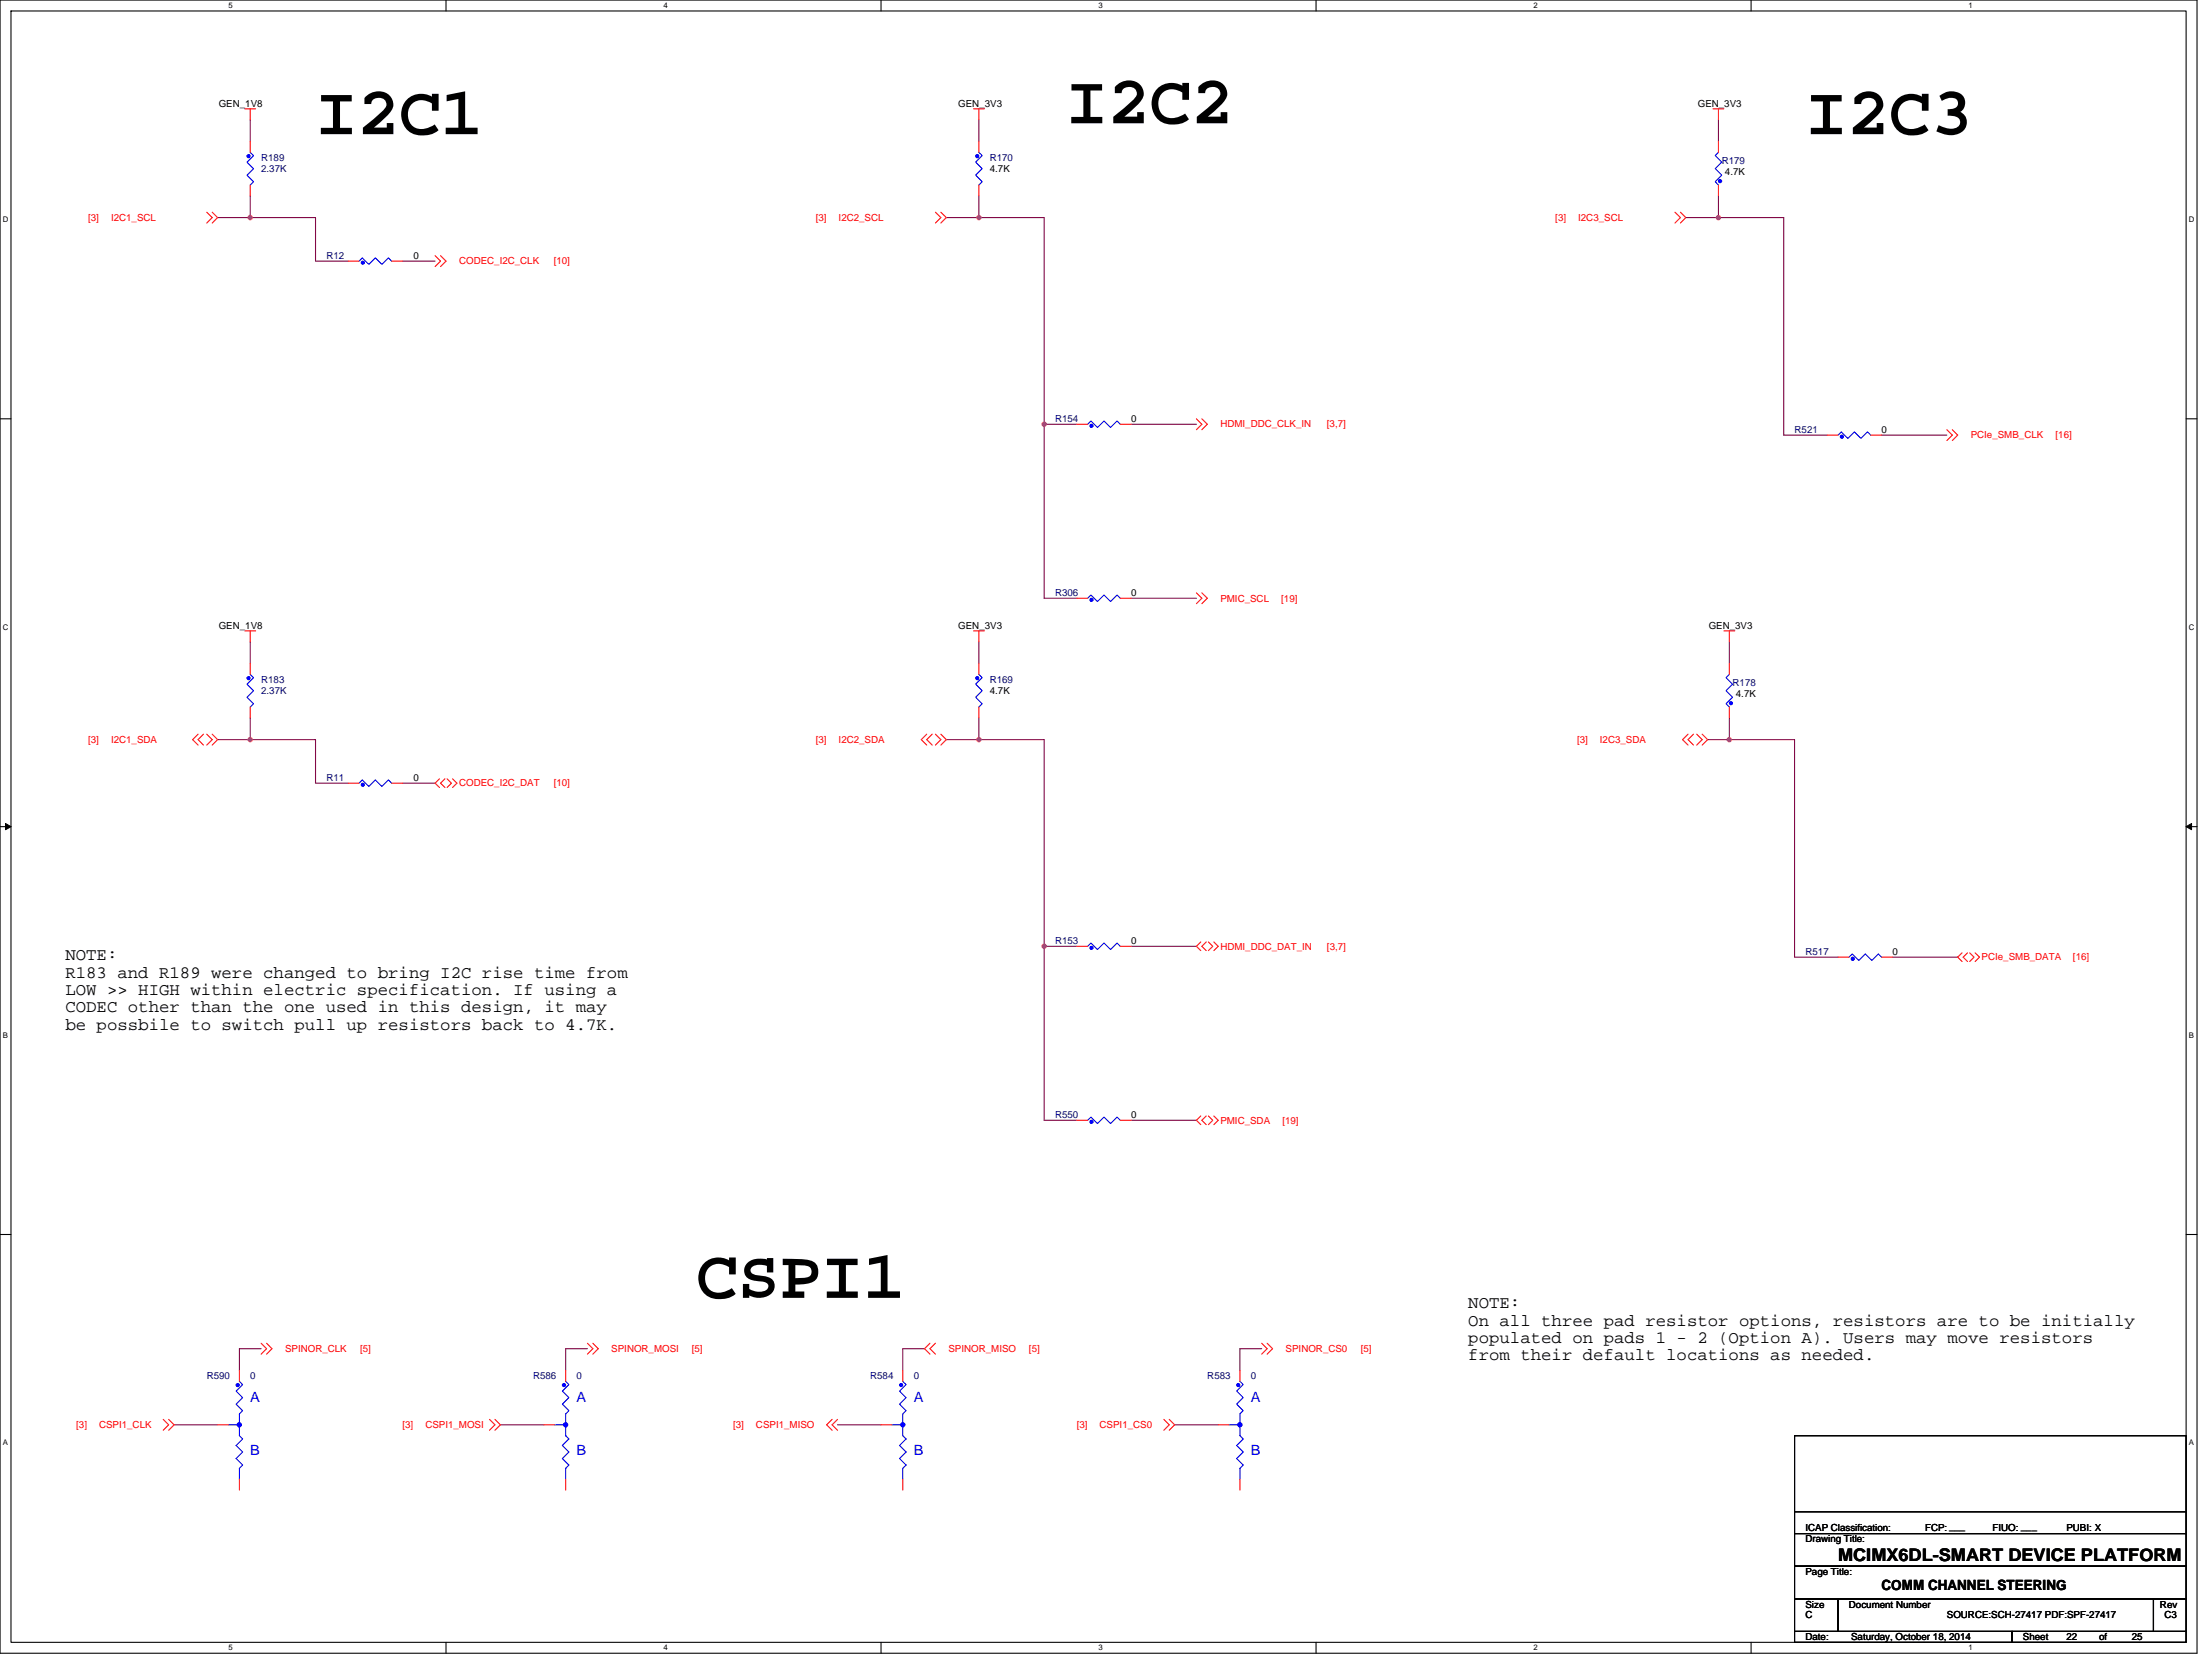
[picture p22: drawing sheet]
<svg xmlns="http://www.w3.org/2000/svg" width="610mm" height="457mm" viewBox="0 0 610 457" stroke-linecap="round" stroke-linejoin="round" font-family="sans-serif">
<defs><g id="words">
<g font-size="19.2">
<text x="293.8" y="34">I2C2</text>
<text x="87" y="37">I2C1</text>
<text x="497.6" y="37">I2C3</text>
<text x="191.9" y="357.7">CSPI1</text>
</g>
<g font-size="4.8">
<text x="18" y="264.6">NOTE:</text>
<text x="18" y="269.4">R183 and R189 were changed to bring I2C rise time from</text>
<text x="18" y="274.2">LOW &gt;&gt; HIGH within electric specification. If using a</text>
<text x="18" y="279">CODEC other than the one used in this design, it may</text>
<text x="18" y="283.8">be possbile to switch pull up resistors back to 4.7K.</text>
<text x="404.6" y="360.5">NOTE:</text>
<text x="404.6" y="365.3">On all three pad resistor options, resistors are to be initially</text>
<text x="404.6" y="370.1">populated on pads 1 - 2 (Option A). Users may move resistors</text>
<text x="404.6" y="374.9">from their default locations as needed.</text>
<text x="506.6" y="430.1">MCIMX6DL-SMART DEVICE PLATFORM</text>
</g>
<g font-size="3.9" fill="#00f">
<text x="69" y="386.3">A</text>
<text x="158.9" y="386.3">A</text>
<text x="251.8" y="386.3">A</text>
<text x="344.7" y="386.3">A</text>
<text x="69" y="401">B</text>
<text x="158.9" y="401">B</text>
<text x="251.8" y="401">B</text>
<text x="344.7" y="401">B</text>
</g>
<text font-size="3.9" x="518.5" y="438.2">COMM CHANNEL STEERING</text>
<g font-size="2.7">
<text x="60.3" y="29.4">GEN_1V8</text>
<text x="264.1" y="29.4">GEN_3V3</text>
<text x="467.9" y="29.4">GEN_3V3</text>
<text x="272.8" y="47.4">4.7K</text>
<text x="475.4" y="48.3">4.7K</text>
<text x="113.9" y="71.4">0</text>
<text x="311.7" y="116.3">0</text>
<text x="518.5" y="119.3">0</text>
<text x="311.7" y="164.3">0</text>
<text x="60.3" y="173.3">GEN_1V8</text>
<text x="264.1" y="173.3">GEN_3V3</text>
<text x="470.9" y="173.3">GEN_3V3</text>
<text x="272.8" y="191.2">4.7K</text>
<text x="478.4" y="192.2">4.7K</text>
<text x="113.9" y="215.2">0</text>
<text x="311.7" y="260.2">0</text>
<text x="521.5" y="263.2">0</text>
<text x="311.7" y="308.1">0</text>
<text x="497.6" y="425">Drawing Title:</text>
<text x="497.6" y="422">ICAP Classification:</text>
<text x="530.5" y="422">FCP: ___</text>
<text x="549.1" y="422">FIUO: ___</text>
<text x="569.5" y="422">PUBI: X</text>
<text x="497.6" y="434">Page Title:</text>
<text x="497.6" y="443">Size</text>
<text x="509.5" y="443">Document Number</text>
<text x="595.3" y="443">Rev</text>
<text x="497.6" y="446">C</text>
<text x="536.5" y="446">SOURCE:SCH-27417 PDF:SPF-27417</text>
<text x="596.5" y="446">C3</text>
<text x="497.6" y="452">Date:</text>
<text x="510.2" y="452">Saturday, October 18, 2014</text>
<text x="557.5" y="452">Sheet</text>
<text x="569.5" y="452">22</text>
<text x="578.5" y="452">of</text>
<text x="587.5" y="452">25</text>
</g>
<g font-size="2.7" fill="#000080">
<text x="72" y="44.4">R189</text>
<text x="72" y="47.4">2.37K</text>
<text x="272.8" y="44.4">R170</text>
<text x="474.5" y="45.3">R179</text>
<text x="89.9" y="71.4">R12</text>
<text x="290.8" y="116.3">R154</text>
<text x="494.6" y="119.3">R521</text>
<text x="290.8" y="164.3">R306</text>
<text x="72" y="188.3">R183</text>
<text x="72" y="191.2">2.37K</text>
<text x="272.8" y="188.3">R169</text>
<text x="477.5" y="189.1">R178</text>
<text x="89.9" y="215.2">R11</text>
<text x="290.8" y="260.2">R153</text>
<text x="497.6" y="263.2">R517</text>
<text x="290.8" y="308.1">R550</text>
<text x="57" y="380.1">R590</text>
<text x="69" y="380.1">0</text>
<text x="146.9" y="380.1">R586</text>
<text x="158.9" y="380.1">0</text>
<text x="239.8" y="380.1">R584</text>
<text x="251.8" y="380.1">0</text>
<text x="332.7" y="380.1">R583</text>
<text x="344.7" y="380.1">0</text>
</g>
<g font-size="2.7" fill="#f00">
<text x="24.3" y="60.9">[3]</text>
<text x="30.6" y="60.9">I2C1_SCL</text>
<text x="224.8" y="60.9">[3]</text>
<text x="231.1" y="60.9">I2C2_SCL</text>
<text x="428.6" y="60.9">[3]</text>
<text x="434.9" y="60.9">I2C3_SCL</text>
<text x="126.5" y="72.9">CODEC_I2C_CLK</text>
<text x="152.6" y="72.9">[10]</text>
<text x="336.3" y="117.8">HDMI_DDC_CLK_IN</text>
<text x="365.7" y="117.8">[3,7]</text>
<text x="543.1" y="120.8">PCIe_SMB_CLK</text>
<text x="566.5" y="120.8">[16]</text>
<text x="336.3" y="165.8">PMIC_SCL</text>
<text x="353.1" y="165.8">[19]</text>
<text x="24.3" y="204.7">[3]</text>
<text x="30.6" y="204.7">I2C1_SDA</text>
<text x="224.8" y="204.7">[3]</text>
<text x="231.1" y="204.7">I2C2_SDA</text>
<text x="434.6" y="204.7">[3]</text>
<text x="440.9" y="204.7">I2C3_SDA</text>
<text x="126.5" y="216.7">CODEC_I2C_DAT</text>
<text x="152.6" y="216.7">[10]</text>
<text x="336.3" y="261.7">HDMI_DDC_DAT_IN</text>
<text x="365.7" y="261.7">[3,7]</text>
<text x="546.1" y="264.7">PCIe_SMB_DATA</text>
<text x="571.3" y="264.7">[16]</text>
<text x="336.3" y="309.6">PMIC_SDA</text>
<text x="353.4" y="309.6">[19]</text>
<text x="78.5" y="372.6">SPINOR_CLK</text>
<text x="99.2" y="372.6">[5]</text>
<text x="168.5" y="372.6">SPINOR_MOSI</text>
<text x="190.6" y="372.6">[5]</text>
<text x="261.4" y="372.6">SPINOR_MISO</text>
<text x="283.6" y="372.6">[5]</text>
<text x="354.3" y="372.6">SPINOR_CS0</text>
<text x="375" y="372.6">[5]</text>
<text x="21" y="393.6">[3]</text>
<text x="27.3" y="393.6">CSPI1_CLK</text>
<text x="110.9" y="393.6">[3]</text>
<text x="117.2" y="393.6">CSPI1_MOSI</text>
<text x="202" y="393.6">[3]</text>
<text x="208.3" y="393.6">CSPI1_MISO</text>
<text x="296.8" y="393.6">[3]</text>
<text x="303" y="393.6">CSPI1_CS0</text>
</g>
<g font-size="2.1">
<text x="63" y="2.3">5</text>
<text x="182.9" y="2.3">4</text>
<text x="302.7" y="2.3">3</text>
<text x="422.6" y="2.3">2</text>
<text x="542.5" y="2.3">1</text>
<text x=".8" y="61.2">D</text>
<text x="603.2" y="61.2">D</text>
<text x=".8" y="173.5">C</text>
<text x="603.2" y="173.5">C</text>
<text x=".8" y="285.9">B</text>
<text x="603.2" y="285.9">B</text>
<text x=".8" y="398.3">A</text>
<text x="603.2" y="398.3">A</text>
<text x="63" y="454.9">5</text>
<text x="182.9" y="454.9">4</text>
<text x="302.7" y="454.9">3</text>
<text x="422.6" y="454.9">2</text>
<text x="542.5" y="454.9">1</text>
</g>
</g></defs>
<path d="M0 0h605.5v455.6h-605.5zM3 3h599.5v449.6h-599.5z" fill="none" stroke="#000" stroke-width=".3"/>
<g fill="#fff">
<path d="M63 .3h1.2v2.4h-1.2z"/>
<path d="M63 452.9h1.2v2.4h-1.2z"/>
</g>
<path d="M122.9 0v3M122.9 452.6v3" fill="none" stroke="#000" stroke-width=".3"/>
<g fill="#fff">
<path d="M182.9 .3h1.1v2.4h-1.1z"/>
<path d="M182.9 452.9h1.1v2.4h-1.1z"/>
</g>
<path d="M242.8 0v3M242.8 452.6v3" fill="none" stroke="#000" stroke-width=".3"/>
<g fill="#fff">
<path d="M302.7 .3h1.2v2.4h-1.2z"/>
<path d="M302.7 452.9h1.2v2.4h-1.2z"/>
</g>
<path d="M362.7 0v3M362.7 452.6v3" fill="none" stroke="#000" stroke-width=".3"/>
<g fill="#fff">
<path d="M422.6 .3h1.2v2.4h-1.2z"/>
<path d="M422.6 452.9h1.2v2.4h-1.2z"/>
</g>
<path d="M482.6 0v3M482.6 452.6v3" fill="none" stroke="#000" stroke-width=".3"/>
<g fill="#fff">
<path d="M542.5 .3h1.2v2.4h-1.2z"/>
<path d="M542.5 452.9h1.2v2.4h-1.2z"/>
<path d="M.8 59.2h1.5v2.4h-1.5z"/>
<path d="M603.2 59.2h1.6v2.4h-1.6z"/>
<path d="M.8 171.6h1.5v2.4h-1.5z"/>
<path d="M603.2 171.6h1.6v2.4h-1.6z"/>
</g>
<path d="M0 115.4h3M602.5 115.4h3" fill="none" stroke="#000" stroke-width=".3"/>
<g fill="#fff">
<path d="M.8 284h1.4v2.4h-1.4z"/>
<path d="M603.2 284h1.4v2.4h-1.4z"/>
</g>
<path d="M0 227.8h3M602.5 227.8h3" fill="none" stroke="#000" stroke-width=".3"/>
<path d="M1.5 226.9l1.5 .9-1.5 .9zM602.5 227.8l1.5-.9v1.8z" fill="#000" stroke="#000" stroke-width=".28"/>
<g fill="#fff">
<path d="M.7 396.4h1.5v2.4h-1.5z"/>
<path d="M603.2 396.4h1.4v2.4h-1.4z"/>
</g>
<path d="M0 340.2h3M602.5 340.2h3M494.6 395.7h107.9v26.9h-107.9zM494.6 416.6h107.9M494.6 422.6h107.9v9h-107.9zM494.6 431.6h107.9v9h-107.9zM494.6 449.6h59.9v3h-59.9zM494.6 440.6h12v9h-12zM506.6 440.6h86.9v9h-86.9zM554.5 449.6h48v3h-48zM593.5 440.6h9v9h-9z" fill="none" stroke="#000" stroke-width=".3"/>
<g fill="none" stroke="#800040" stroke-width=".3">
<path d="M69 33v6M269.8 33v6M473.6 33v6M60 60h9M69 60h18v12h8.9M69 54v6M260.8 60h9M269.8 54v6M269.8 60h18v56.9M464.6 60h9M473.6 54v6M473.6 60h18v59.9h12"/>
<path d="M110.9 72h9M296.8 116.9h-9v48h9M311.7 116.9h18M518.5 119.9h18M69 176.9v6M269.8 176.9v6M311.7 164.9h18M476.6 176.9v6M69 197.8v6M269.8 197.8v6M476.6 197.8v6M60 203.8h9"/>
<path d="M69 203.8h18v12h8.9M110.9 215.8h9M260.8 203.8h9M269.8 203.8h18v57M470.6 203.8h6M476.6 203.8h18v60h12M296.8 260.8h-9v47.9h9M311.7 260.8h18M521.5 263.8h18M311.7 308.7h18M72 371.7h-6v6M161.9 371.7h-6v6"/>
<path d="M254.8 371.7h-6v6M347.7 371.7h-6v6M48 392.7h12M137.9 392.7h12M230.8 392.7h12M323.7 392.7h12"/>
</g>
<g fill="#f0f" stroke="#f0f" stroke-width=".3">
<circle cx="473.6" cy="60" r=".59"/>
<circle cx="476.6" cy="203.8" r=".59"/>
<circle cx="269.8" cy="60" r=".59"/>
<circle cx="269.8" cy="203.8" r=".59"/>
<circle cx="69" cy="60" r=".59"/>
<circle cx="69" cy="203.8" r=".59"/>
<circle cx="287.7" cy="260.8" r=".59"/>
<circle cx="287.7" cy="116.9" r=".59"/>
</g>
<g fill="none" stroke="#f00" stroke-width=".3">
<path d="M67.5 30h3M69 30v3M69 39v3M268.3 30h3M269.8 30v3M269.8 39v3M472.1 30h3M473.6 30v3M473.6 39v3M57 58.5l1.5 1.5-1.5 1.5M58.5 58.5l1.5 1.5-1.5 1.5M69 51v3"/>
<path d="M257.8 58.5l1.5 1.5-1.5 1.5M259.3 58.5l1.5 1.5-1.5 1.5M269.8 51v3M461.6 58.5l1.5 1.5-1.5 1.5M463.1 58.5l1.5 1.5-1.5 1.5M473.6 51v3M95.9 72h3M107.9 72h3M119.9 70.5l1.5 1.5-1.5 1.5M121.4 70.5l1.5 1.5-1.5 1.5M296.8 116.9h2.9M308.7 116.9h3"/>
<path d="M329.7 115.4l1.5 1.5-1.5 1.5M331.2 115.4l1.5 1.5-1.5 1.5M503.6 119.9h3M515.6 119.9h2.9M536.5 118.4l1.5 1.5-1.5 1.5M538 118.4l1.5 1.5-1.5 1.5M67.5 173.9h3M69 173.9v3M268.3 173.9h3M269.8 173.9v3M296.8 164.9h2.9M308.7 164.9h3"/>
<path d="M329.7 163.4l1.5 1.5-1.5 1.5M331.2 163.4l1.5 1.5-1.5 1.5M475.1 173.9h3M476.6 173.9v3M69 182.9v3M69 194.8v3M269.8 182.9v3M269.8 194.8v3M476.6 194.8v3M476.6 182.9v3M54.6 202.3l-1.5 1.5 1.5 1.5M56.1 202.3l-1.5 1.5 1.5 1.5"/>
<path d="M57 202.3l1.5 1.5-1.5 1.5M58.5 202.3l1.5 1.5-1.5 1.5M95.9 215.8h3M107.9 215.8h3M121.1 214.6l-1.2 1.2 1.2 1.2M122.6 214.6l-1.2 1.2 1.2 1.2M123.2 214.6l1.2 1.2-1.2 1.2M124.7 214.6l1.2 1.2-1.2 1.2M255.4 202.3l-1.5 1.5 1.5 1.5M256.9 202.3l-1.5 1.5 1.5 1.5M257.8 202.3l1.5 1.5-1.5 1.5M259.3 202.3l1.5 1.5-1.5 1.5"/>
<path d="M465.2 202.3l-1.5 1.5 1.5 1.5M466.7 202.3l-1.5 1.5 1.5 1.5M467.6 202.3l1.5 1.5-1.5 1.5M469.1 202.3l1.5 1.5-1.5 1.5M330.9 259.6l-1.2 1.2 1.2 1.2M332.4 259.6l-1.2 1.2 1.2 1.2M333 259.6l1.2 1.2-1.2 1.2M334.5 259.6l1.2 1.2-1.2 1.2M296.8 260.8h2.9M308.7 260.8h3M506.6 263.8h2.9M518.5 263.8h3"/>
<path d="M540.7 262.6l-1.2 1.2 1.2 1.2M542.2 262.6l-1.2 1.2 1.2 1.2M542.8 262.6l1.2 1.2-1.2 1.2M544.3 262.6l1.2 1.2-1.2 1.2M296.8 308.7h2.9M308.7 308.7h3M330.9 307.6l-1.2 1.1 1.2 1.2M332.4 307.6l-1.2 1.1 1.2 1.2M333 307.6l1.2 1.1-1.2 1.2M334.5 307.6l1.2 1.1-1.2 1.2M66 377.7v3M72 370.2l1.5 1.5-1.5 1.5"/>
<path d="M73.5 370.2l1.5 1.5-1.5 1.5M155.9 377.7v3M161.9 370.2l1.5 1.5-1.5 1.5M163.4 370.2l1.5 1.5-1.5 1.5M248.8 377.7v3M256.3 370.2l-1.5 1.5 1.5 1.5M257.8 370.2l-1.5 1.5 1.5 1.5M341.7 377.7v3M347.7 370.2l1.5 1.5-1.5 1.5M349.2 370.2l1.5 1.5-1.5 1.5M45 391.2l1.5 1.5-1.5 1.5M46.5 391.2l1.5 1.5-1.5 1.5"/>
<path d="M60 392.7h3M134.9 391.2l1.5 1.5-1.5 1.5M136.4 391.2l1.5 1.5-1.5 1.5M149.9 392.7h3M229.3 391.2l-1.5 1.5 1.5 1.5M230.8 391.2l-1.5 1.5 1.5 1.5M242.8 392.7h3M320.7 391.2l1.5 1.5-1.5 1.5M322.2 391.2l1.5 1.5-1.5 1.5M335.7 392.7h3M66 407.6v3.1M155.9 407.6v3.1"/>
<path d="M248.8 407.6v3.1M341.7 407.6v3.1"/>
</g>
<g fill="none" stroke="#00f" stroke-width=".3">
<path d="M69 42l.9 .9-1.8 1.8 1.8 1.8-1.8 1.8 1.8 1.8-.9 .9M269.8 42l.9 .9-1.8 1.8 1.8 1.8-1.8 1.8 1.8 1.8-.9 .9M473.6 42l-.9 .9 1.8 1.8-1.8 1.8 1.8 1.8-1.8 1.8 .9 .9M98.9 72l.9-.9 1.8 1.8 1.8-1.8 1.8 1.8 1.8-1.8 .9 .9M299.7 116.9l1-.9 1.8 1.8 1.7-1.8 1.8 1.8 1.8-1.8 .9 .9M506.6 119.9l.8-.9 1.8 1.8 1.8-1.8 1.8 1.8 1.8-1.8 1 .9M299.7 164.9l1-.9 1.8 1.8 1.7-1.8 1.8 1.8 1.8-1.8 .9 .9M69 185.9l.9 .9-1.8 1.8 1.8 1.8-1.8 1.8 1.8 1.8-.9 .8M269.8 185.9l.9 .9-1.8 1.8 1.8 1.8-1.8 1.8 1.8 1.8-.9 .8M476.6 185.9l-.9 .9 1.8 1.8-1.8 1.8 1.8 1.8-1.8 1.8 .9 .8M98.9 215.8l.9-.9 1.8 1.8 1.8-1.8 1.8 1.8 1.8-1.8 .9 .9M299.7 260.8l1-.9 1.8 1.8 1.7-1.8 1.8 1.8 1.8-1.8 .9 .9"/>
<path d="M509.5 263.8l1-.9 1.8 1.8 1.8-1.8 1.8 1.8 1.8-1.8 .8 .9M299.7 308.7l1-.9 1.8 1.8 1.7-1.8 1.8 1.8 1.8-1.8 .9 .9M63 392.7h3M66 380.7l.9 .9-1.8 1.8 1.8 1.8-1.8 1.8 1.8 1.8-.9 .9v6l.9 .9-1.8 1.8 1.8 1.8-1.8 1.8 1.8 1.8-.9 .8v3M152.9 392.7h3M155.9 380.7l.9 .9-1.8 1.8 1.8 1.8-1.8 1.8 1.8 1.8-.9 .9v6l.9 .9-1.8 1.8 1.8 1.8-1.8 1.8 1.8 1.8-.9 .8v3M245.8 392.7h3M248.8 380.7l.9 .9-1.8 1.8 1.8 1.8-1.8 1.8 1.8 1.8-.9 .9v6l.9 .9-1.8 1.8 1.8 1.8-1.8 1.8 1.8 1.8-.9 .8v3M338.7 392.7h3M341.7 380.7l.9 .9-1.8 1.8 1.8 1.8-1.8 1.8 1.8 1.8-.9 .9v6l.9 .9-1.8 1.8 1.8 1.8-1.8 1.8 1.8 1.8-.9 .8v3"/>
</g>
<g fill="#00f" stroke="#00f" stroke-width=".3">
<circle cx="300.8" cy="117.4" r=".43"/>
<circle cx="100" cy="216.3" r=".43"/>
<circle cx="300.8" cy="261.2" r=".43"/>
<circle cx="100" cy="72.4" r=".43"/>
<circle cx="65.5" cy="381.7" r=".44"/>
<circle cx="66" cy="392.7" r=".59"/>
<circle cx="510.6" cy="264.2" r=".44"/>
<circle cx="507.6" cy="120.4" r=".45"/>
<circle cx="269.3" cy="186.9" r=".43"/>
<circle cx="155.4" cy="381.7" r=".44"/>
<circle cx="155.9" cy="392.7" r=".59"/>
<circle cx="300.8" cy="309.2" r=".44"/>
<circle cx="68.5" cy="43" r=".44"/>
<circle cx="248.3" cy="381.7" r=".43"/>
<circle cx="248.8" cy="392.7" r=".59"/>
<circle cx="269.3" cy="43" r=".44"/>
<circle cx="477" cy="193.8" r=".43"/>
<circle cx="341.3" cy="381.7" r=".44"/>
<circle cx="341.7" cy="392.7" r=".59"/>
<circle cx="474" cy="49.9" r=".44"/>
<circle cx="300.8" cy="165.3" r=".44"/>
<circle cx="68.5" cy="186.9" r=".43"/>
</g>
<use href="#words"/>
</svg>
